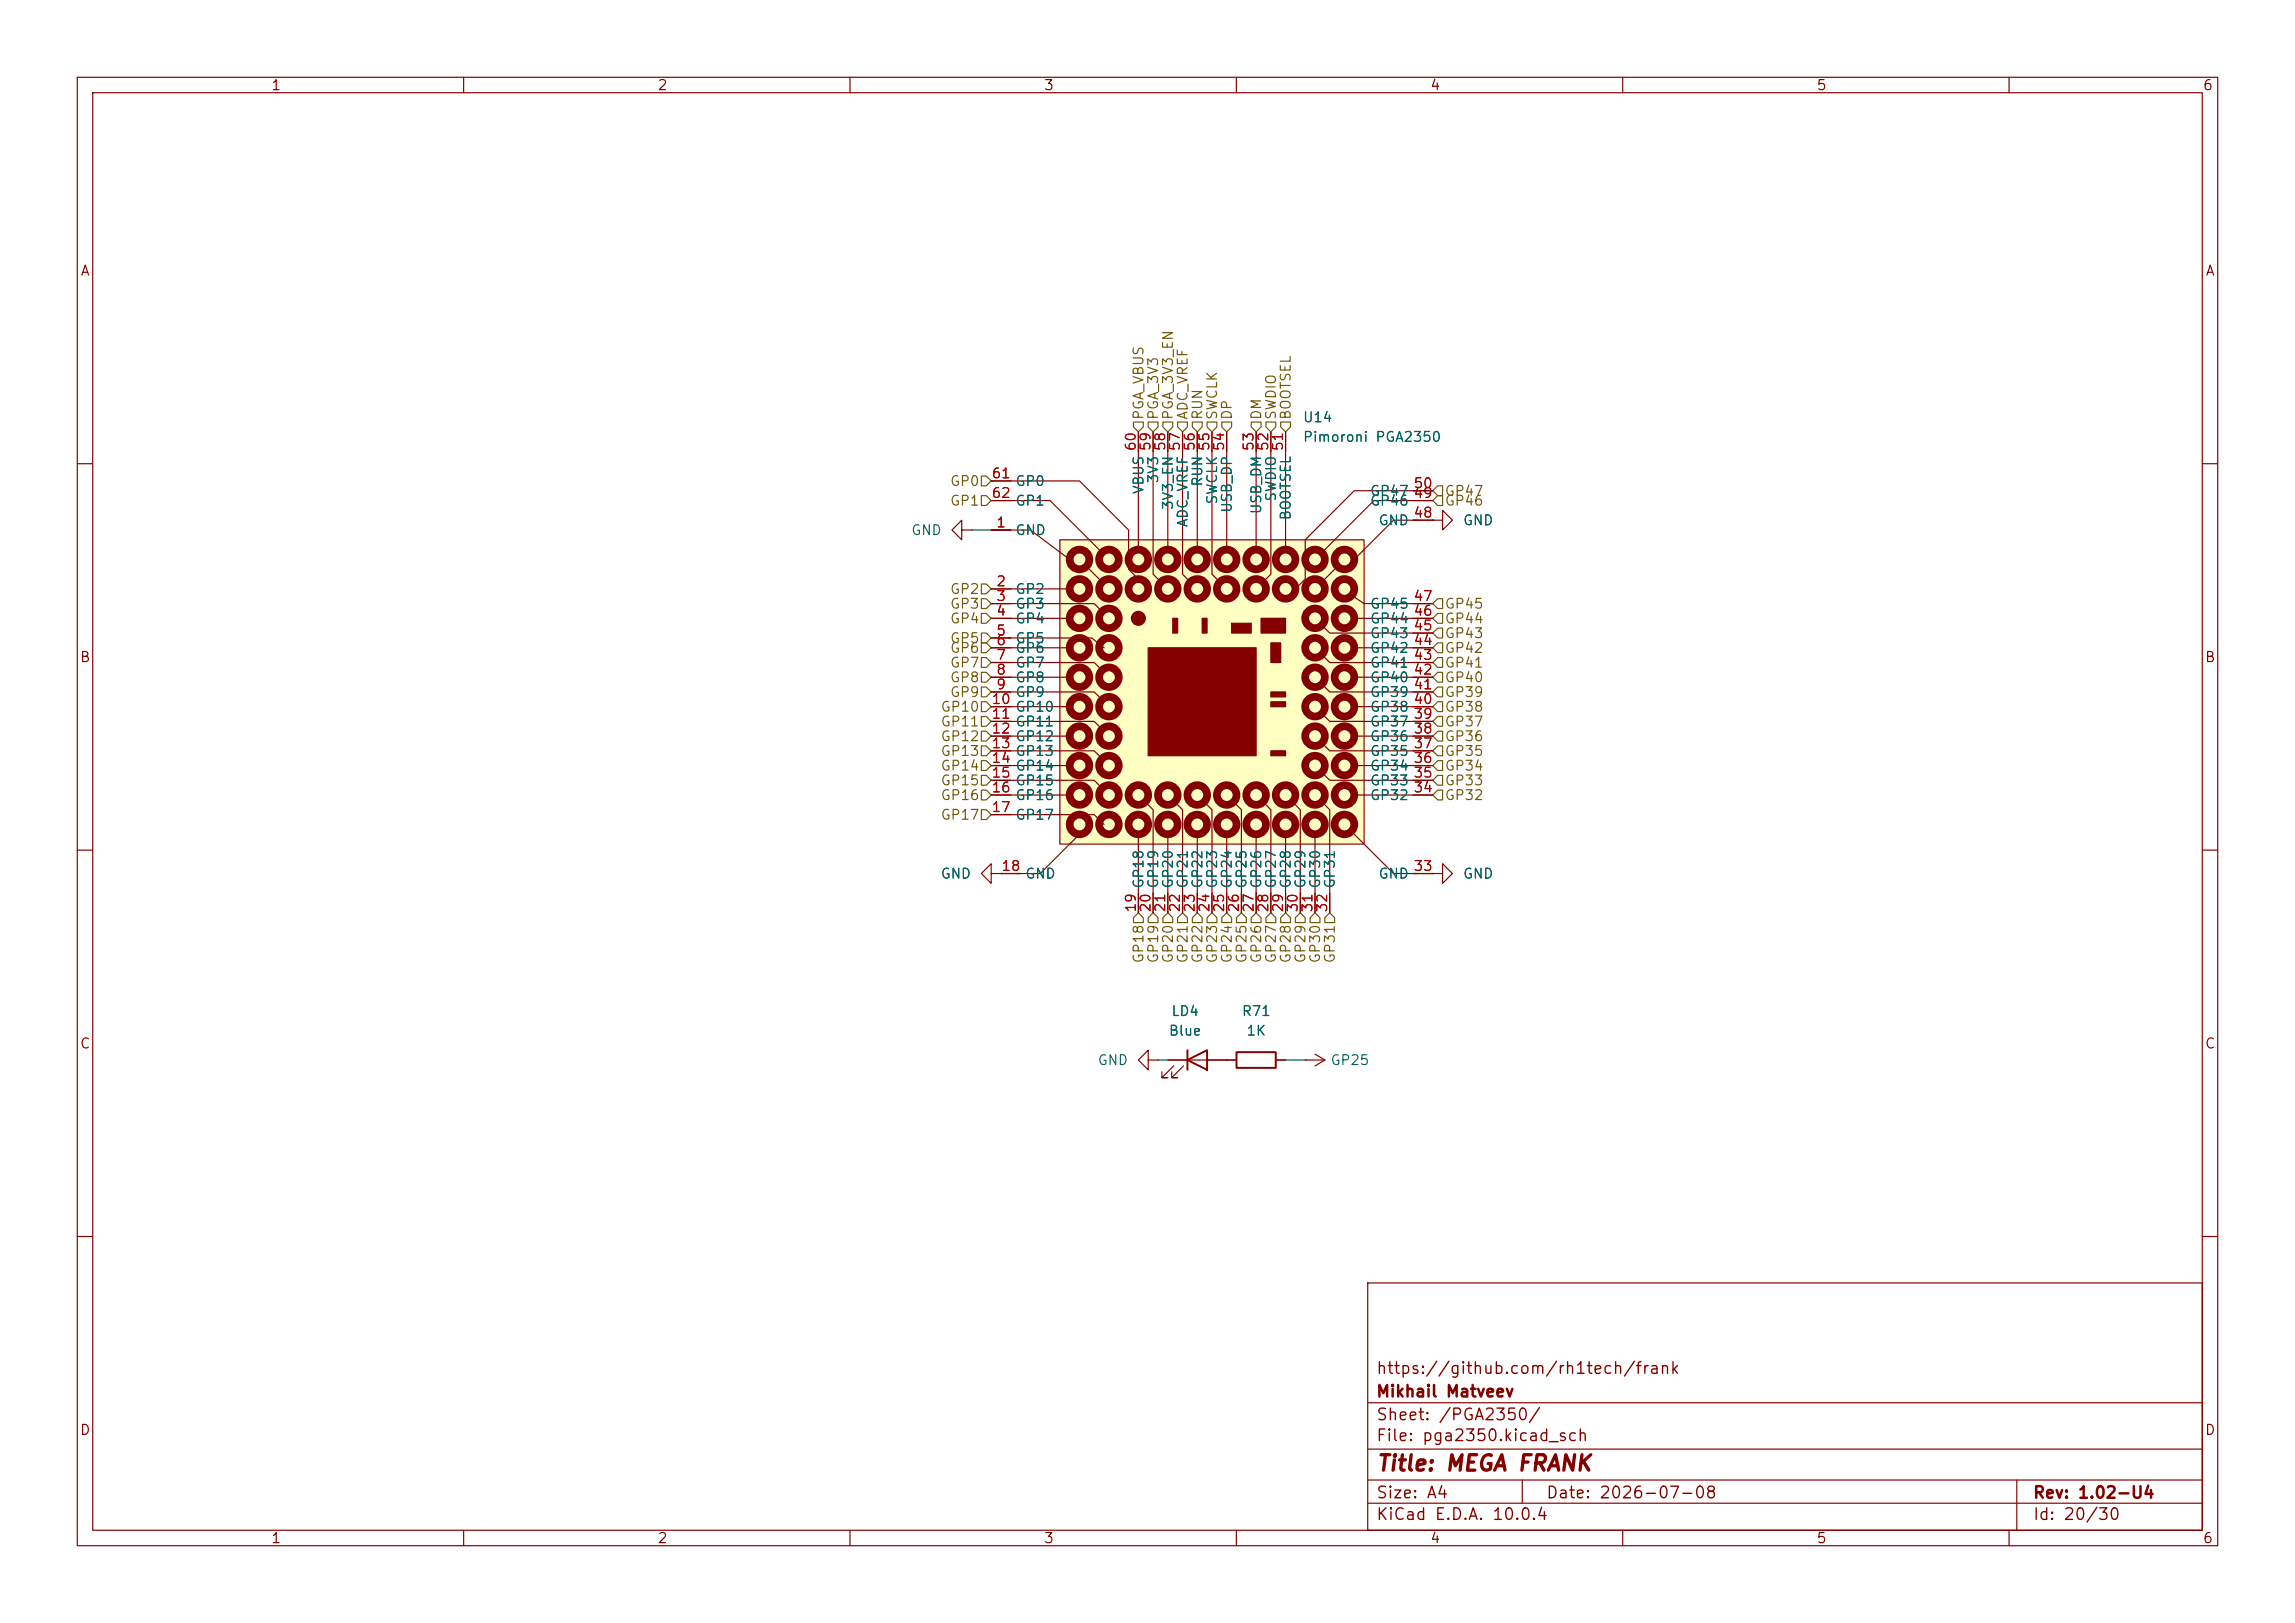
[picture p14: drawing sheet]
<svg xmlns="http://www.w3.org/2000/svg" width="297mm" height="210mm" viewBox="0 0 297 210" stroke-linecap="round" stroke-linejoin="round" font-family="sans-serif">
<defs><g id="words">
<text font-size="2" fill="#840000" x="178" y="190.8">Title: MEGA FRANK</text>
<g font-size="1.5" fill="#840000">
<text x="178" y="178.2">https://github.com/rh1tech/frank</text>
<text x="178" y="184.2">Sheet: /PGA2350/</text>
<text x="178" y="181.2">Mikhail Matveev</text>
<text x="178" y="186.9">File: pga2350.kicad_sch</text>
<text x="178" y="197.1">KiCad E.D.A. 10.0.4</text>
<text x="178" y="194.3">Size: A4</text>
<text x="200" y="194.3">Date: 2026-07-08</text>
<text x="263" y="194.3">Rev: 1.02-U4</text>
<text x="263" y="197.1">Id: 20/30</text>
</g>
<g font-size="1.3" fill="#840000">
<text x="35" y="12">1</text>
<text x="85" y="12">2</text>
<text x="135" y="12">3</text>
<text x="185" y="12">4</text>
<text x="235" y="12">5</text>
<text x="285" y="12">6</text>
<text x="10.3" y="36">A</text>
<text x="285.3" y="36">A</text>
<text x="10.3" y="86">B</text>
<text x="285.3" y="86">B</text>
<text x="10.3" y="136">C</text>
<text x="285.3" y="136">C</text>
<text x="10.3" y="186">D</text>
<text x="285.3" y="186">D</text>
<text x="35" y="200">1</text>
<text x="85" y="200">2</text>
<text x="135" y="200">3</text>
<text x="185" y="200">4</text>
<text x="235" y="200">5</text>
<text x="285" y="200">6</text>
</g>
<g font-size="1.3" fill="#a90000">
<text x="147.3" y="58.5" transform="rotate(-90 147.3 58.5)">60</text>
<text x="149.2" y="58.5" transform="rotate(-90 149.2 58.5)">59</text>
<text x="151.1" y="58.5" transform="rotate(-90 151.1 58.5)">58</text>
<text x="153" y="58.5" transform="rotate(-90 153 58.5)">57</text>
<text x="154.9" y="58.5" transform="rotate(-90 154.9 58.5)">56</text>
<text x="156.8" y="58.5" transform="rotate(-90 156.8 58.5)">55</text>
<text x="158.7" y="58.5" transform="rotate(-90 158.7 58.5)">54</text>
<text x="162.5" y="58.5" transform="rotate(-90 162.5 58.5)">53</text>
<text x="164.4" y="58.5" transform="rotate(-90 164.4 58.5)">52</text>
<text x="166.3" y="58.5" transform="rotate(-90 166.3 58.5)">51</text>
<text x="128.2" y="62.2">61</text>
<text x="128.2" y="64.7">62</text>
<text x="182.8" y="64.7">49</text>
<text x="182.8" y="63.5">50</text>
<text x="128.8" y="68.6">1</text>
<text x="182.8" y="67.3">48</text>
<text x="128.8" y="76.2">2</text>
<text x="128.8" y="78.1">3</text>
<text x="128.8" y="80">4</text>
<text x="128.8" y="82.5">5</text>
<text x="128.8" y="83.8">6</text>
<text x="182.8" y="83.8">44</text>
<text x="182.8" y="81.9">45</text>
<text x="182.8" y="80">46</text>
<text x="182.8" y="78.1">47</text>
<text x="128.8" y="85.7">7</text>
<text x="128.8" y="87.6">8</text>
<text x="128.8" y="89.5">9</text>
<text x="182.8" y="89.5">41</text>
<text x="182.8" y="87.6">42</text>
<text x="182.8" y="85.7">43</text>
<text x="128.2" y="91.4">10</text>
<text x="128.2" y="93.3">11</text>
<text x="128.2" y="95.2">12</text>
<text x="182.8" y="95.2">38</text>
<text x="182.8" y="93.3">39</text>
<text x="182.8" y="91.4">40</text>
<text x="128.2" y="97.1">13</text>
<text x="128.2" y="99">14</text>
<text x="128.2" y="100.9">15</text>
<text x="182.8" y="100.9">35</text>
<text x="182.8" y="99">36</text>
<text x="182.8" y="97.1">37</text>
<text x="128.2" y="102.8">16</text>
<text x="128.2" y="105.4">17</text>
<text x="182.8" y="102.8">34</text>
<text x="129.5" y="113">18</text>
<text x="182.8" y="113">33</text>
<text x="147.3" y="118.2" transform="rotate(-90 147.3 118.2)">19</text>
<text x="149.2" y="118.2" transform="rotate(-90 149.2 118.2)">20</text>
<text x="151.1" y="118.2" transform="rotate(-90 151.1 118.2)">21</text>
<text x="153" y="118.2" transform="rotate(-90 153 118.2)">22</text>
<text x="154.9" y="118.2" transform="rotate(-90 154.9 118.2)">23</text>
<text x="156.8" y="118.2" transform="rotate(-90 156.8 118.2)">24</text>
<text x="158.7" y="118.2" transform="rotate(-90 158.7 118.2)">25</text>
<text x="160.6" y="118.2" transform="rotate(-90 160.6 118.2)">26</text>
<text x="162.5" y="118.2" transform="rotate(-90 162.5 118.2)">27</text>
<text x="164.4" y="118.2" transform="rotate(-90 164.4 118.2)">28</text>
<text x="166.3" y="118.2" transform="rotate(-90 166.3 118.2)">29</text>
<text x="168.2" y="118.2" transform="rotate(-90 168.2 118.2)">30</text>
<text x="170.2" y="118.2" transform="rotate(-90 170.2 118.2)">31</text>
<text x="172.1" y="118.2" transform="rotate(-90 172.1 118.2)">32</text>
</g>
<g font-size="1.3" fill="#725600">
<text x="148.3" y="54.4" transform="rotate(-90 148.3 54.4)">PGA_VBUS</text>
<text x="150.2" y="54.4" transform="rotate(-90 150.2 54.4)">PGA_3V3</text>
<text x="152.1" y="54.4" transform="rotate(-90 152.1 54.4)">PGA_3V3_EN</text>
<text x="154" y="54.4" transform="rotate(-90 154 54.4)">ADC_VREF</text>
<text x="155.9" y="54.4" transform="rotate(-90 155.9 54.4)">RUN</text>
<text x="157.8" y="54.4" transform="rotate(-90 157.8 54.4)">SWCLK</text>
<text x="159.7" y="54.4" transform="rotate(-90 159.7 54.4)">DP</text>
<text x="163.5" y="54.4" transform="rotate(-90 163.5 54.4)">DM</text>
<text x="165.4" y="54.4" transform="rotate(-90 165.4 54.4)">SWDIO</text>
<text x="167.3" y="54.4" transform="rotate(-90 167.3 54.4)">BOOTSEL</text>
<text x="122.9" y="65.7">GP1</text>
<text x="122.9" y="63.2">GP0</text>
<text x="186.9" y="65.7">GP46</text>
<text x="186.9" y="64.5">GP47</text>
<text x="122.9" y="77.2">GP2</text>
<text x="122.9" y="83.5">GP5</text>
<text x="122.9" y="81">GP4</text>
<text x="122.9" y="79.1">GP3</text>
<text x="186.9" y="79.1">GP45</text>
<text x="186.9" y="82.9">GP43</text>
<text x="186.9" y="81">GP44</text>
<text x="122.9" y="88.6">GP8</text>
<text x="122.9" y="86.7">GP7</text>
<text x="122.9" y="84.8">GP6</text>
<text x="186.9" y="88.6">GP40</text>
<text x="186.9" y="86.7">GP41</text>
<text x="186.9" y="84.8">GP42</text>
<text x="121.6" y="92.4">GP10</text>
<text x="121.6" y="94.3">GP11</text>
<text x="122.9" y="90.5">GP9</text>
<text x="186.9" y="92.4">GP38</text>
<text x="186.9" y="90.5">GP39</text>
<text x="186.9" y="94.3">GP37</text>
<text x="121.6" y="100">GP14</text>
<text x="121.6" y="98.1">GP13</text>
<text x="121.6" y="101.9">GP15</text>
<text x="121.6" y="96.2">GP12</text>
<text x="186.9" y="96.2">GP36</text>
<text x="186.9" y="100">GP34</text>
<text x="186.9" y="98.1">GP35</text>
<text x="186.9" y="101.9">GP33</text>
<text x="121.6" y="103.8">GP16</text>
<text x="121.6" y="106.4">GP17</text>
<text x="186.9" y="103.8">GP32</text>
<text x="148.3" y="124.7" transform="rotate(-90 148.3 124.7)">GP18</text>
<text x="150.2" y="124.7" transform="rotate(-90 150.2 124.7)">GP19</text>
<text x="152.1" y="124.7" transform="rotate(-90 152.1 124.7)">GP20</text>
<text x="154" y="124.7" transform="rotate(-90 154 124.7)">GP21</text>
<text x="155.9" y="124.7" transform="rotate(-90 155.9 124.7)">GP22</text>
<text x="157.8" y="124.7" transform="rotate(-90 157.8 124.7)">GP23</text>
<text x="159.7" y="124.7" transform="rotate(-90 159.7 124.7)">GP24</text>
<text x="161.6" y="124.7" transform="rotate(-90 161.6 124.7)">GP25</text>
<text x="163.5" y="124.7" transform="rotate(-90 163.5 124.7)">GP26</text>
<text x="165.4" y="124.7" transform="rotate(-90 165.4 124.7)">GP27</text>
<text x="167.3" y="124.7" transform="rotate(-90 167.3 124.7)">GP28</text>
<text x="169.2" y="124.7" transform="rotate(-90 169.2 124.7)">GP29</text>
<text x="171.2" y="124.7" transform="rotate(-90 171.2 124.7)">GP30</text>
<text x="173.1" y="124.7" transform="rotate(-90 173.1 124.7)">GP31</text>
</g>
<g font-size="1.3" fill="#006464">
<text x="168.5" y="54.9">U14</text>
<text x="168.5" y="57.5">Pimoroni PGA2350</text>
<text x="131.3" y="63.2">GP0</text>
<text x="131.3" y="65.7">GP1</text>
<text x="148.3" y="64" transform="rotate(-90 148.3 64)">VBUS</text>
<text x="150.2" y="62.6" transform="rotate(-90 150.2 62.6)">3V3</text>
<text x="155.9" y="63.1" transform="rotate(-90 155.9 63.1)">RUN</text>
<text x="157.8" y="65.4" transform="rotate(-90 157.8 65.4)">SWCLK</text>
<text x="165.4" y="65" transform="rotate(-90 165.4 65)">SWDIO</text>
<text x="177.2" y="65.7">GP46</text>
<text x="177.2" y="64.5">GP47</text>
<text x="117.8" y="69.6">GND</text>
<text x="131.3" y="69.6">GND</text>
<text x="152.1" y="66.1" transform="rotate(-90 152.1 66.1)">3V3_EN</text>
<text x="154" y="68.3" transform="rotate(-90 154 68.3)">ADC_VREF</text>
<text x="159.7" y="66.4" transform="rotate(-90 159.7 66.4)">USB_DP</text>
<text x="163.5" y="66.6" transform="rotate(-90 163.5 66.6)">USB_DM</text>
<text x="167.3" y="67.4" transform="rotate(-90 167.3 67.4)">BOOTSEL</text>
<text x="178.3" y="68.3">GND</text>
<text x="189.2" y="68.3">GND</text>
<text x="131.3" y="77.2">GP2</text>
<text x="131.3" y="79.1">GP3</text>
<text x="131.3" y="81">GP4</text>
<text x="131.3" y="83.5">GP5</text>
<text x="177.2" y="82.9">GP43</text>
<text x="177.2" y="81">GP44</text>
<text x="177.2" y="79.1">GP45</text>
<text x="131.3" y="84.8">GP6</text>
<text x="131.3" y="86.7">GP7</text>
<text x="131.3" y="88.6">GP8</text>
<text x="177.2" y="88.6">GP40</text>
<text x="177.2" y="86.7">GP41</text>
<text x="177.2" y="84.8">GP42</text>
<text x="131.3" y="90.5">GP9</text>
<text x="131.3" y="92.4">GP10</text>
<text x="131.3" y="94.3">GP11</text>
<text x="177.2" y="94.3">GP37</text>
<text x="177.2" y="92.4">GP38</text>
<text x="177.2" y="90.5">GP39</text>
<text x="131.3" y="96.2">GP12</text>
<text x="131.3" y="98.1">GP13</text>
<text x="131.3" y="100">GP14</text>
<text x="131.3" y="101.9">GP15</text>
<text x="177.2" y="101.9">GP33</text>
<text x="177.2" y="100">GP34</text>
<text x="177.2" y="98.1">GP35</text>
<text x="177.2" y="96.2">GP36</text>
<text x="131.3" y="103.8">GP16</text>
<text x="131.3" y="106.4">GP17</text>
<text x="177.2" y="103.8">GP32</text>
<text x="121.6" y="114">GND</text>
<text x="132.6" y="114">GND</text>
<text x="148.3" y="115.1" transform="rotate(-90 148.3 115.1)">GP18</text>
<text x="150.2" y="115.1" transform="rotate(-90 150.2 115.1)">GP19</text>
<text x="152.1" y="115.1" transform="rotate(-90 152.1 115.1)">GP20</text>
<text x="154" y="115.1" transform="rotate(-90 154 115.1)">GP21</text>
<text x="155.9" y="115.1" transform="rotate(-90 155.9 115.1)">GP22</text>
<text x="157.8" y="115.1" transform="rotate(-90 157.8 115.1)">GP23</text>
<text x="159.7" y="115.1" transform="rotate(-90 159.7 115.1)">GP24</text>
<text x="161.6" y="115.1" transform="rotate(-90 161.6 115.1)">GP25</text>
<text x="163.5" y="115.1" transform="rotate(-90 163.5 115.1)">GP26</text>
<text x="165.4" y="115.1" transform="rotate(-90 165.4 115.1)">GP27</text>
<text x="167.3" y="115.1" transform="rotate(-90 167.3 115.1)">GP28</text>
<text x="169.2" y="115.1" transform="rotate(-90 169.2 115.1)">GP29</text>
<text x="171.2" y="115.1" transform="rotate(-90 171.2 115.1)">GP30</text>
<text x="173.1" y="115.1" transform="rotate(-90 173.1 115.1)">GP31</text>
<text x="178.3" y="114">GND</text>
<text x="189.2" y="114">GND</text>
<text x="151.5" y="131.8">LD4</text>
<text x="160.6" y="131.8">R71</text>
<text x="151.2" y="134.3">Blue</text>
<text x="161.2" y="134.3">1K</text>
<text x="142" y="138.1">GND</text>
<text x="172.1" y="138.1">GP25</text>
</g>
</g></defs>
<g fill="none" stroke="#840000" stroke-width=".15">
<path d="M10 10h277v190h-277zM12 12h273v186h-273zM60 10v2M110 10v2M160 10v2M210 10v2M260 10v2M10 60h2M124.5 68.6v-1.3l-1.3 1.3 1.3 1.3v-1.3h1.2M125.7 68.6h.1M285 60h2M10 110h2"/>
<path d="M285 110h2M168.9 137.2h.1M168.9 137.2h2.5M170.2 136.4l1.2 .8M171.4 137.2l-1.2 .7M10 160h2M177 166h108v32h-108zM285 160h2M60 198v2M110 198v2M160 198v2M177 194.5h108"/>
<path d="M177 191.5h108M177 187.5h108M177 181.5h108M197 191.5v3M210 198v2M260 198v2M261 191.5v6.5"/>
</g>
<path d="M137.2 69.9h39.3v39.3h-39.3z" fill="#ffffc2"/>
<g fill="none" stroke="#840000" stroke-width=".15">
<path d="M147.3 55.9v15.2M149.2 55.9v18.4l1.3 1.3M151.1 55.9v15.2M153 55.9v18.4l1.3 1.3M154.9 55.9v15.2M156.8 55.9v18.4l1.3 1.3M158.7 55.9v15.2M162.6 55.9v15.2M164.5 55.9v18.4l-1.3 1.3M166.4 55.9v15.2M128.3 78.1h13.3l1.3 1.3M128.3 64.8h7.6l7 7"/>
<path d="M128.3 62.2h11.4l6.3 6.4v5.1l1.3 1.2M128.3 76.2h10.1M130.8 68.6h-2.5h5l5.1 3.8M137.2 69.9h39.3v39.3h-39.3zM140.3 73l2.6 2.6M173.4 73l-2.6 2.6M174.6 76.8l1.9 1.3h8.9M182.9 67.3h2.5M182.9 63.5h2.5M183.5 63.5h-8.2l-6.4 6.4v5l-1.3 1.3M183.5 67.3h-3.2l-5 5.1M185.4 64.8h-7.6l-7 7"/>
<path d="M185.4 67.3h1.3v-1.3l1.3 1.3-1.3 1.3v-1.3M185.4 67.3h.1M128.3 85.7h13.3l1.3 1.3M128.3 89.5h13.3l1.3 1.3M128.3 93.3h13.3l1.3 1.3M128.3 97.2h13.3l1.3 1.2M128.3 80h10.1M128.3 83.8h10.1M128.3 87.6h10.1M128.3 91.4h10.1M128.3 95.3h10.1M128.3 99.1h10.1"/>
<path d="M128.3 82.6h2.5M130.5 82.6h10.8l1.6 1.2M170.8 80.6l1.3 1.3h13.3M170.8 84.5l1.3 1.2h13.3M170.8 88.3l1.3 1.2h13.3M170.8 92.1l1.3 1.2h13.3M170.8 95.9l1.3 1.3h13.3M170.8 99.7l1.3 1.3h13.3M175.3 80h10.1M175.3 83.8h10.1M175.3 87.6h10.1M175.3 91.4h10.1"/>
<path d="M175.3 95.3h10.1M175.3 99.1h10.1M128.3 101h13.3l1.3 1.2M128.3 105.4h13.3l1.3 1.3M128.3 113v-1.2l-1.3 1.2 1.3 1.3v-1.3h1.2M128.3 102.9h10.1M129.5 113h.1M129.5 113h2.6M139.7 108l-5.1 5h-3.2M147.3 108v10.1M148 103.5l1.2 1.3v13.3M151.1 108v10.1"/>
<path d="M151.8 103.5l1.2 1.3v13.3M154.9 108v10.1M155.6 103.5l1.2 1.3v13.3M158.7 108v10.1M159.4 103.5l1.3 1.3v13.3M162.6 108v10.1M163.2 103.5l1.3 1.3v13.3M166.4 108v10.1M167 103.5l1.3 1.3v13.3M170.2 108v10.1M170.8 103.5l1.3 1.3v13.3M175.3 108l5 5h3.2"/>
<path d="M175.3 102.9h10.1M182.9 113h2.5M185.4 113h1.3v-1.2l1.3 1.2-1.3 1.3v-1.3M185.4 113h.1M148.6 137.2v-1.3l-1.3 1.3 1.3 1.2v-1.2h1.3M149.9 137.2h.1M151.1 137.2h8.9M151.9 137.9l-1.5 1.5h.7h-.7v-.7M153.2 137.9l-1.6 1.5h.8h-.8v-.7M165.1 137.2h1.3"/>
</g>
<g fill="none" stroke="#840000" stroke-width="1">
<circle cx="139.7" cy="72.4" r="1.27"/>
<circle cx="139.7" cy="76.2" r="1.27"/>
<circle cx="143.5" cy="76.2" r="1.27"/>
<circle cx="143.5" cy="72.4" r="1.27"/>
<circle cx="147.3" cy="72.4" r="1.27"/>
<circle cx="147.3" cy="76.2" r="1.27"/>
<circle cx="151.1" cy="72.4" r="1.27"/>
<circle cx="151.1" cy="76.2" r="1.27"/>
<circle cx="154.9" cy="72.4" r="1.27"/>
<circle cx="154.9" cy="76.2" r="1.27"/>
<circle cx="158.7" cy="72.4" r="1.27"/>
<circle cx="158.7" cy="76.2" r="1.27"/>
<circle cx="162.6" cy="72.4" r="1.27"/>
<circle cx="162.6" cy="76.2" r="1.27"/>
<circle cx="166.4" cy="76.2" r="1.27"/>
<circle cx="166.4" cy="72.4" r="1.27"/>
<circle cx="170.2" cy="72.4" r="1.27"/>
<circle cx="170.2" cy="76.2" r="1.27"/>
<circle cx="174" cy="72.4" r="1.27"/>
<circle cx="174" cy="76.2" r="1.27"/>
<circle cx="139.7" cy="87.6" r="1.27"/>
<circle cx="139.7" cy="80" r="1.27"/>
<circle cx="139.7" cy="95.2" r="1.27"/>
<circle cx="139.7" cy="99.1" r="1.27"/>
<circle cx="139.7" cy="83.8" r="1.27"/>
<circle cx="139.7" cy="91.4" r="1.27"/>
<circle cx="143.5" cy="80" r="1.27"/>
<circle cx="143.5" cy="91.4" r="1.27"/>
<circle cx="143.5" cy="95.2" r="1.27"/>
<circle cx="143.5" cy="83.8" r="1.27"/>
<circle cx="143.5" cy="87.6" r="1.27"/>
<circle cx="143.5" cy="99.1" r="1.27"/>
<circle cx="170.2" cy="87.6" r="1.27"/>
<circle cx="170.2" cy="91.4" r="1.27"/>
<circle cx="170.2" cy="95.2" r="1.27"/>
<circle cx="170.2" cy="99.1" r="1.27"/>
<circle cx="170.2" cy="80" r="1.27"/>
<circle cx="170.2" cy="83.8" r="1.27"/>
<circle cx="174" cy="95.2" r="1.27"/>
<circle cx="174" cy="99.1" r="1.27"/>
<circle cx="174" cy="91.4" r="1.27"/>
<circle cx="174" cy="83.8" r="1.27"/>
<circle cx="174" cy="80" r="1.27"/>
<circle cx="174" cy="87.6" r="1.27"/>
<circle cx="139.7" cy="106.7" r="1.27"/>
<circle cx="139.7" cy="102.9" r="1.27"/>
<circle cx="143.5" cy="102.9" r="1.27"/>
<circle cx="143.5" cy="106.7" r="1.27"/>
<circle cx="147.3" cy="106.7" r="1.27"/>
<circle cx="147.3" cy="102.9" r="1.27"/>
<circle cx="151.1" cy="102.9" r="1.27"/>
<circle cx="151.1" cy="106.7" r="1.27"/>
<circle cx="154.9" cy="102.9" r="1.27"/>
<circle cx="154.9" cy="106.7" r="1.27"/>
<circle cx="158.7" cy="102.9" r="1.27"/>
<circle cx="158.7" cy="106.7" r="1.27"/>
<circle cx="162.6" cy="106.7" r="1.27"/>
<circle cx="162.6" cy="102.9" r="1.27"/>
<circle cx="166.4" cy="102.9" r="1.27"/>
<circle cx="166.4" cy="106.7" r="1.27"/>
<circle cx="170.2" cy="106.7" r="1.27"/>
<circle cx="170.2" cy="102.9" r="1.27"/>
<circle cx="174" cy="106.7" r="1.27"/>
<circle cx="174" cy="102.9" r="1.27"/>
</g>
<g fill="#840000" stroke="#840000" stroke-width=".15">
<path d="M148.6 83.8h14v14h-14z"/>
<path d="M151.8 80h.6v1.9h-.6z"/>
<path d="M155.6 80h.6v1.9h-.6z"/>
<path d="M159.4 80.6h2.5v1.3h-2.5z"/>
<path d="M163.2 80h3.2v1.9h-3.2z"/>
<path d="M164.5 83.2h1.2v2.5h-1.2z"/>
<path d="M164.5 89.5h1.9v.7h-1.9z"/>
<path d="M164.5 90.8h1.9v.6h-1.9z"/>
<path d="M164.5 97.2h1.9v.6h-1.9z"/>
<circle cx="147.3" cy="80" r=".9"/>
</g>
<path d="M153.7 137.2l2.5-1.3v2.5zM153.7 135.9v2.5M160 136.1h5.1v2.1h-5.1z" fill="none" stroke="#840000" stroke-width=".25"/>
<g fill="none" stroke="#725600" stroke-width=".15">
<path d="M146.7 54.6h1.3v.6l-.7 .7-.6-.7zM148.6 54.6h1.3v.6l-.7 .7-.6-.7zM150.5 54.6h1.3v.6l-.7 .7-.6-.7zM152.4 54.6h1.3v.6l-.7 .7-.6-.7zM154.3 54.6h1.3v.6l-.7 .7-.6-.7zM156.2 54.6h1.3v.6l-.7 .7-.6-.7zM158.1 54.6h1.3v.6l-.7 .7-.6-.7zM161.9 54.6h1.3v.6l-.6 .7-.7-.7zM163.8 54.6h1.3v.6l-.6 .7-.7-.7zM165.7 54.6h1.3v.6l-.6 .7-.7-.7zM127 64.1h.6l.7 .7-.7 .6h-.6zM127 79.4h.6l.7 .6-.7 .6h-.6z"/>
<path d="M127 75.6h.6l.7 .6-.7 .6h-.6zM127 77.5h.6l.7 .6-.7 .6h-.6zM127 61.6h.6l.7 .6-.7 .7h-.6zM186.1 77.5h.6v1.2h-.6l-.7-.6zM186.1 64.1h.6v1.3h-.6l-.7-.6zM186.1 62.9h.6v1.2h-.6l-.7-.6zM186.1 79.4h.6v1.2h-.6l-.7-.6zM127 88.9h.6l.7 .6-.7 .7h-.6zM127 81.9h.6l.7 .7-.7 .6h-.6zM127 87h.6l.7 .6-.7 .7h-.6zM127 85.1h.6l.7 .6-.7 .7h-.6zM127 83.2h.6l.7 .6-.7 .7h-.6z"/>
<path d="M127 90.8h.6l.7 .6-.7 .7h-.6zM127 98.4h.6l.7 .7-.7 .6h-.6zM127 96.5h.6l.7 .7-.7 .6h-.6zM127 94.6h.6l.7 .7-.7 .6h-.6zM127 92.7h.6l.7 .6-.7 .7h-.6zM186.1 81.3h.6v1.3h-.6l-.7-.7zM186.1 94.6h.6v1.3h-.6l-.7-.6zM186.1 98.4h.6v1.3h-.6l-.7-.6zM186.1 96.5h.6v1.3h-.6l-.7-.6zM186.1 87h.6v1.3h-.6l-.7-.7zM186.1 90.8h.6v1.3h-.6l-.7-.7zM186.1 88.9h.6v1.3h-.6l-.7-.7z"/>
<path d="M186.1 85.1h.6v1.3h-.6l-.7-.7zM186.1 92.7h.6v1.3h-.6l-.7-.7zM186.1 83.2h.6v1.3h-.6l-.7-.7zM127 100.3h.6l.7 .7-.7 .6h-.6zM127 102.2h.6l.7 .7-.7 .6h-.6zM127 104.8h.6l.7 .6-.7 .6h-.6zM147.3 118.1l.7 .6v.7h-1.3v-.7zM149.2 118.1l.7 .6v.7h-1.3v-.7zM151.1 118.1l.7 .6v.7h-1.3v-.7zM153 118.1l.7 .6v.7h-1.3v-.7zM154.9 118.1l.7 .6v.7h-1.3v-.7zM156.8 118.1l.7 .6v.7h-1.3v-.7z"/>
<path d="M158.7 118.1l.7 .6v.7h-1.3v-.7zM160.7 118.1l.6 .6v.7h-1.3v-.7zM162.6 118.1l.6 .6v.7h-1.3v-.7zM164.5 118.1l.6 .6v.7h-1.3v-.7zM166.4 118.1l.6 .6v.7h-1.3v-.7zM168.3 118.1l.6 .6v.7h-1.3v-.7zM169.5 118.7l.7-.6 .6 .6v.7h-1.3zM172.1 118.1l.6 .6v.7h-1.3v-.7zM186.1 102.2h.6v1.3h-.6l-.7-.6zM186.1 100.3h.6v1.3h-.6l-.7-.6z"/>
</g>
<path d="M125.7 68.6h2.6M149.9 137.2h1.2M166.4 137.2h2.5" fill="none" stroke="#009600" stroke-width=".15"/>
<use href="#words"/>
</svg>
